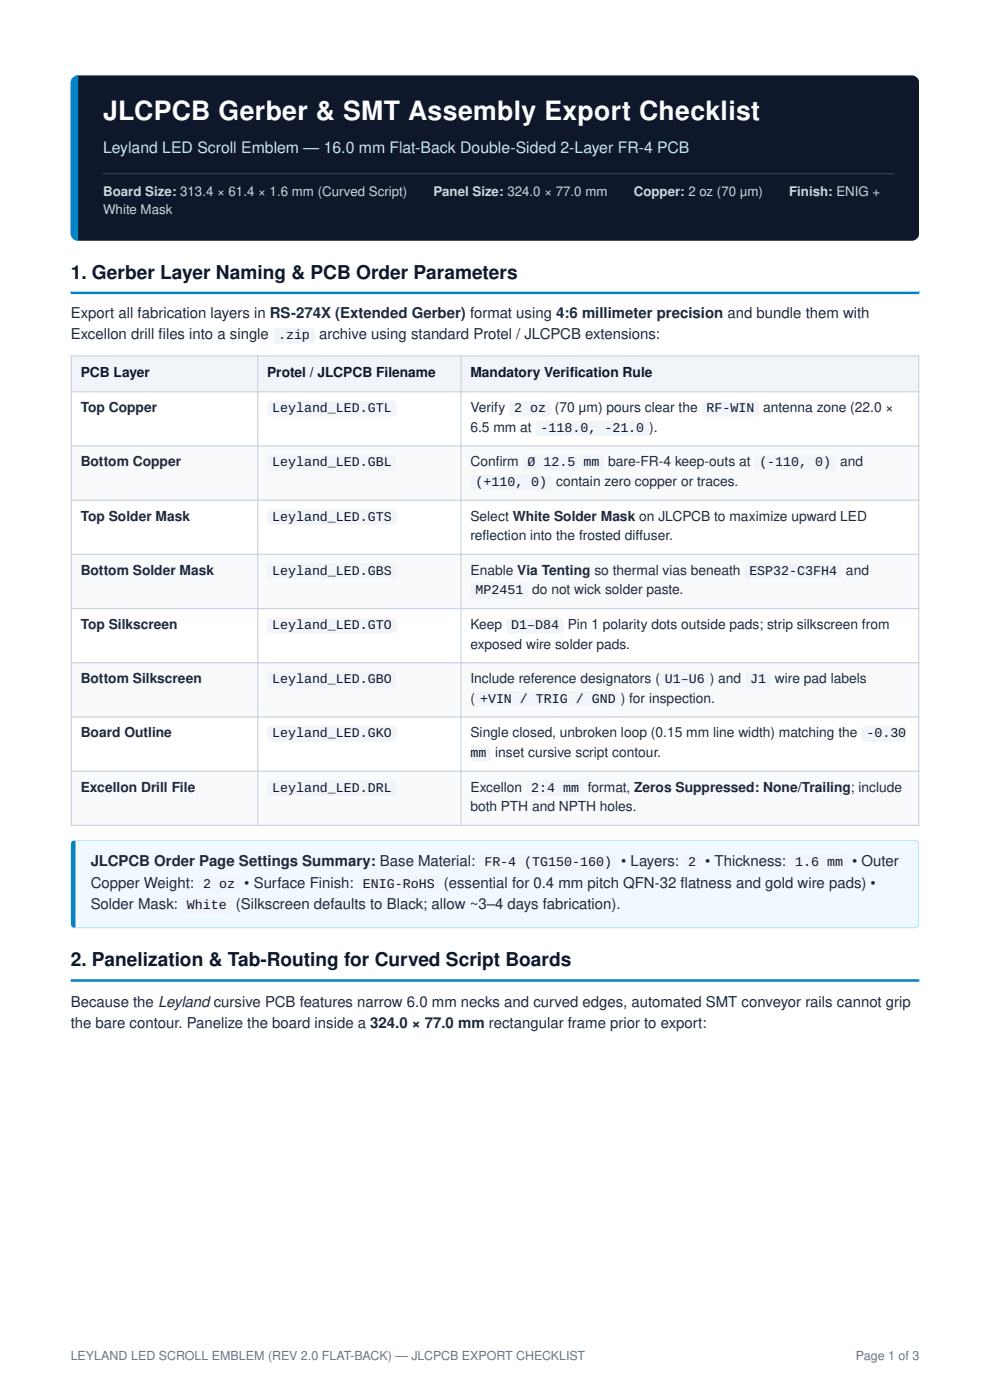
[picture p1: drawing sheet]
<svg xmlns="http://www.w3.org/2000/svg" width="210mm" height="297mm" viewBox="0 0 210 297" stroke-linecap="round" stroke-linejoin="round" font-family="sans-serif">
<defs><g id="words">
<text font-size="5.6" fill="#fff" x="21.9" y="25.5">JLCPCB Gerber &amp; SMT Assembly Export Checklist</text>
<g font-size="4.1" fill="#0f172a">
<text x="15" y="59.1">1. Gerber Layer Naming &amp; PCB Order Parameters</text>
<text x="15" y="205">2. Panelization &amp; Tab-Routing for Curved Script Boards</text>
</g>
<text font-size="3.4" fill="#bae6fd" x="21.9" y="32.5">Leyland LED Scroll Emblem — 16.0 mm Flat-Back Double-Sided 2-Layer FR-4 PCB</text>
<g font-size="3.2" fill="#1e293b">
<text x="15" y="67.5">Export all fabrication layers in RS-274X (Extended Gerber) format using 4:6 millimeter precision and bundle them with</text>
<text x="15" y="72">Excellon drill f</text>
<text x="33.6" y="72">iles into a single</text>
<text x="67.7" y="72">archive using standard Protel / JLCPCB extensions:</text>
<text x="19.2" y="183.8">JLCPCB Order Page Settings Summary: Base Material:</text>
<text x="131.8" y="183.8">• Layers:</text>
<text x="149.6" y="183.8">• Thickness:</text>
<text x="180.8" y="183.8">• Outer</text>
<text x="19.2" y="188.3">Copper Weight:</text>
<text x="51.8" y="188.3">• Surface Finish:</text>
<text x="94.2" y="188.3">(essential for 0.4 mm pitch QFN-32 f</text>
<text x="144.4" y="188.3">latness and gold wire pads) •</text>
<text x="19.2" y="192.8">Solder Mask:</text>
<text x="50.1" y="192.8">(Silkscreen defaults to Black; allow ~3–4 days fabrication).</text>
<text x="15" y="213.7">Because the Leyland cursive PCB features narrow 6.0 mm necks and curved edges, automated SMT conveyor rails cannot grip</text>
<text x="15" y="218.2">the bare contour. Panelize the board inside a 324.0 × 77.0 mm rectangular frame prior to export:</text>
</g>
<g font-size="2.9" fill="#0f172a">
<text x="17.1" y="80">PCB Layer</text>
<text x="56.7" y="80">Protel / JLCPCB Filename</text>
<text x="99.8" y="80">Mandatory Verif</text>
<text x="120.8" y="80">ication Rule</text>
</g>
<g font-size="2.9" fill="#1e293b">
<text x="17.1" y="87.4">Top Copper</text>
<text x="99.8" y="87.5">Verify</text>
<text x="117.7" y="87.5">(70 μm) pours clear the</text>
<text x="161.9" y="87.5">antenna zone (22.0 ×</text>
<text x="99.8" y="91.6">6.5 mm at</text>
<text x="137.7" y="91.6">).</text>
<text x="17.1" y="98.9">Bottom Copper</text>
<text x="99.8" y="99">Conf</text>
<text x="105.2" y="99">irm</text>
<text x="129" y="99">bare-FR-4 keep-outs at</text>
<text x="178.2" y="99">and</text>
<text x="118" y="103.1">contain zero copper or traces.</text>
<text x="17.1" y="110.4">Top Solder Mask</text>
<text x="99.8" y="110.4">Select White Solder Mask on JLCPCB to maximize upward LED</text>
<text x="99.8" y="114.6">ref</text>
<text x="102.4" y="114.6">lection into the frosted dif</text>
<text x="134.8" y="114.6">fuser.</text>
<text x="17.1" y="121.9">Bottom Solder Mask</text>
<text x="99.8" y="121.9">Enable Via Tenting so thermal vias beneath</text>
<text x="179.5" y="121.9">and</text>
<text x="112.9" y="126.1">do not wick solder paste.</text>
<text x="17.1" y="133.4">Top Silkscreen</text>
<text x="99.8" y="133.4">Keep</text>
<text x="99.8" y="137.6">exposed wire solder pads.</text>
<text x="120.5" y="133.4">Pin 1 polarity dots outside pads; strip silkscreen from</text>
<text x="17.1" y="144.9">Bottom Silkscreen</text>
<text x="99.8" y="144.9">Include reference designators (</text>
<text x="99.8" y="149.1">(</text>
<text x="131.7" y="149.1">) for inspection.</text>
<text x="150.6" y="144.9">) and</text>
<text x="164.4" y="144.9">wire pad labels</text>
<text x="17.1" y="156.4">Board Outline</text>
<text x="99.8" y="156.4">Single closed, unbroken loop (0.15 mm line width) matching the</text>
<text x="105.1" y="160.6">inset cursive script contour.</text>
<text x="17.1" y="167.9">Excellon Drill File</text>
<text x="99.8" y="167.9">Excellon</text>
<text x="124.7" y="167.9">format, Zeros Suppressed: None/Trailing; include</text>
<text x="99.8" y="172.1">both PTH and NPTH holes.</text>
</g>
<g font-size="2.8" fill="#cbd5e1">
<text x="21.9" y="41.5">Board Size: 313.4 × 61.4 × 1.6 mm (Curved Script)</text>
<text x="91.9" y="41.5">Panel Size: 324.0 × 77.0 mm</text>
<text x="134.4" y="41.5">Copper: 2 oz (70 μm)</text>
<text x="167.4" y="41.5">Finish: ENIG +</text>
<text x="21.9" y="45.5">White Mask</text>
</g>
<g font-size="2.8" fill="#0f172a">
<text x="59" y="72">.zip</text>
<text x="57.7" y="87.5">Leyland_LED.GTL</text>
<text x="109.1" y="87.5">2 oz</text>
<text x="149.9" y="87.5">RF-WIN</text>
<text x="114.7" y="91.6">-118.0, -21.0</text>
<text x="57.7" y="99">Leyland_LED.GBL</text>
<text x="111.9" y="99">Ø 12.5 mm</text>
<text x="161.1" y="99">(-110, 0)</text>
<text x="100.9" y="103.1">(+110, 0)</text>
<text x="57.7" y="110.5">Leyland_LED.GTS</text>
<text x="57.7" y="121.9">Leyland_LED.GBS</text>
<text x="159" y="121.9">ESP32-C3FH4</text>
<text x="100.9" y="126.1">MP2451</text>
<text x="57.7" y="133.4">Leyland_LED.GTO</text>
<text x="108.4" y="133.4">D1–D84</text>
<text x="57.7" y="144.9">Leyland_LED.GBO</text>
<text x="101.8" y="149.1">+VIN / TRIG / GND</text>
<text x="141" y="144.9">U1–U6</text>
<text x="159.1" y="144.9">J1</text>
<text x="57.7" y="156.4">Leyland_LED.GKO</text>
<text x="99.8" y="160.6">mm</text>
<text x="183.8" y="156.4">-0.30</text>
<text x="57.7" y="167.9">Leyland_LED.DRL</text>
<text x="112.7" y="167.9">2:4 mm</text>
<text x="102.7" y="183.8">FR-4 (TG150-160)</text>
<text x="146" y="183.8">2</text>
<text x="168.7" y="183.8">1.6 mm</text>
<text x="43.1" y="188.3">2 oz</text>
<text x="77" y="188.3">ENIG-RoHS</text>
<text x="39.6" y="192.8">White</text>
</g>
<g font-size="2.6" fill="#64748b">
<text x="15" y="288.6">LEYLAND LED SCROLL EMBLEM (REV 2.0 FLAT-BACK) — JLCPCB EXPORT CHECKLIST</text>
<text x="181.6" y="288.6">Page 1 of 3</text>
</g>
</g></defs>
<path d="M15 16h180v35.1h-180z" fill="#0f172a"/>
<path d="M16.6 16v35.1zM15.3 16.7a1.23 1.23 0 0 1 1.3-.6v35a1.59 1.59 0 0 1-1.6-1.6v-31.9z" fill-rule="evenodd" fill="#0284c7"/>
<path d="M21.9 37h167.8zM21.9 36.7h167.8v.3h-167.8z" fill-rule="evenodd" fill="#334155"/>
<path d="M15 61.8l180 .1zM15 61.8h180v.6h-180z" fill-rule="evenodd" fill="#0284c7"/>
<g fill="#f1f5f9">
<path d="M15.1 75.5h39.6v7.6h-39.6z"/>
<path d="M54.7 75.5h43.1v7.6h-43.1z"/>
<path d="M97.8 75.5h97.1v7.6h-97.1z"/>
</g>
<g fill="#f8fafc">
<path d="M15.1 94.6h39.6v11.5h-39.6z"/>
<path d="M54.7 94.6h43.1v11.5h-43.1z"/>
<path d="M97.8 94.6h97.1v11.5h-97.1z"/>
<path d="M15.1 117.6h39.6v11.5h-39.6z"/>
<path d="M54.7 117.6h43.1v11.5h-43.1z"/>
<path d="M97.8 117.6h97.1v11.5h-97.1z"/>
<path d="M15.1 140.6h39.6v11.5h-39.6z"/>
<path d="M54.7 140.6h43.1v11.5h-43.1z"/>
<path d="M97.8 140.6h97.1v11.5h-97.1z"/>
<path d="M15.1 163.6h39.6v11.5h-39.6z"/>
<path d="M54.7 163.6h43.1v11.5h-43.1z"/>
<path d="M97.8 163.6h97.1v11.5h-97.1z"/>
</g>
<g fill="none" stroke="#cbd5e1" stroke-width=".26">
<path d="M15 75.5h180M15.1 75.4v99.8M54.7 75.4v99.8M97.8 75.4v99.8M194.9 75.4v99.8M15 83.1h180M15 94.6h180M15 106.1h180M15 117.6h180M15 129.1h180M15 140.6h180M15 152.1h180"/>
<path d="M15 163.6h180M15 175.1h180"/>
</g>
<path d="M15 178.1h180v18.9h-180z" fill="#f0f9ff"/>
<path d="M16.1 195.9h178.6a.8 .8 0 0 1-.8 .8h-177.8zM15 195.9h180a1.06 1.06 0 0 1-1.1 1.1h-177.8a1.06 1.06 0 0 1-1.1-1.1z" fill-rule="evenodd" fill="#bae6fd"/>
<path d="M16.1 178.4v18.3zM15.2 178.6l.5-.4 .4-.1v18.9a1.06 1.06 0 0 1-1.1-1.1v-16.7z" fill-rule="evenodd" fill="#0284c7"/>
<g fill="#bae6fd">
<path d="M193.9 178.4a.8 .8 0 0 1 .8 .8v16.7a.61 .61 0 0 1-.2 .6 .61 .61 0 0 1-.6 .1zM193.9 178.1a1.06 1.06 0 0 1 1.1 1.1v16.7a.97 .97 0 0 1-1.1 1z" fill-rule="evenodd"/>
<path d="M16.1 178.4h177.8a.67 .67 0 0 1 .8 .9h-178.6zM15.2 178.6l.9-.5h177.8a.97 .97 0 0 1 1 1.2h-179.9z" fill-rule="evenodd"/>
</g>
<path d="M15 207.7h180zM15 207.7h180v.6h-180z" fill-rule="evenodd" fill="#0284c7"/>
<g fill="#f1f5f9">
<path d="M57.9 69.6h8.9v3.3h-8.9z"/>
<path d="M56.7 85h27.5v3.4h-27.5z"/>
<path d="M108 85h8.9v3.4h-8.9z"/>
<path d="M148.8 85h12.3v3.4h-12.3z"/>
<path d="M113.6 89.2h24.1v3.3h-24.1z"/>
<path d="M56.7 96.5h27.5v3.4h-27.5z"/>
<path d="M110.9 96.5h17.3v3.4h-17.3z"/>
<path d="M160 96.5h17.4v3.4h-17.4z"/>
<path d="M99.8 100.7h17.4v3.3h-17.4z"/>
<path d="M56.7 108h27.5v3.4h-27.5z"/>
<path d="M56.7 119.5h27.5v3.4h-27.5z"/>
<path d="M157.9 119.5h20.7v3.4h-20.7z"/>
<path d="M99.8 123.7h12.3v3.3h-12.3z"/>
<path d="M56.7 131h27.5v3.4h-27.5z"/>
<path d="M107.4 131h12.2v3.4h-12.2z"/>
<path d="M56.7 142.5h27.5v3.4h-27.5z"/>
<path d="M140 142.5h10.6v3.4h-10.6z"/>
<path d="M158.1 142.5h5.5v3.4h-5.5z"/>
<path d="M100.8 146.7h30.9v3.3h-30.9z"/>
<path d="M56.7 154h27.5v3.4h-27.5z"/>
<path d="M182.7 154h9.5v3.4h-9.5z"/>
<path d="M99.8 158.2h4.4v3.3h-4.4z"/>
<path d="M56.7 165.5h27.5v3.4h-27.5z"/>
<path d="M111.6 165.5h12.3v3.4h-12.3z"/>
<path d="M101.7 181.3h29.2v3.4h-29.2z"/>
<path d="M144.9 181.3h3.8v3.4h-3.8z"/>
<path d="M167.6 181.3h12.3v3.4h-12.3z"/>
<path d="M42 185.9h8.9v3.3h-8.9z"/>
<path d="M75.9 185.9h17.4v3.3h-17.4z"/>
<path d="M38.6 190.4h10.6v3.3h-10.6z"/>
</g>
<use href="#words"/>
</svg>
